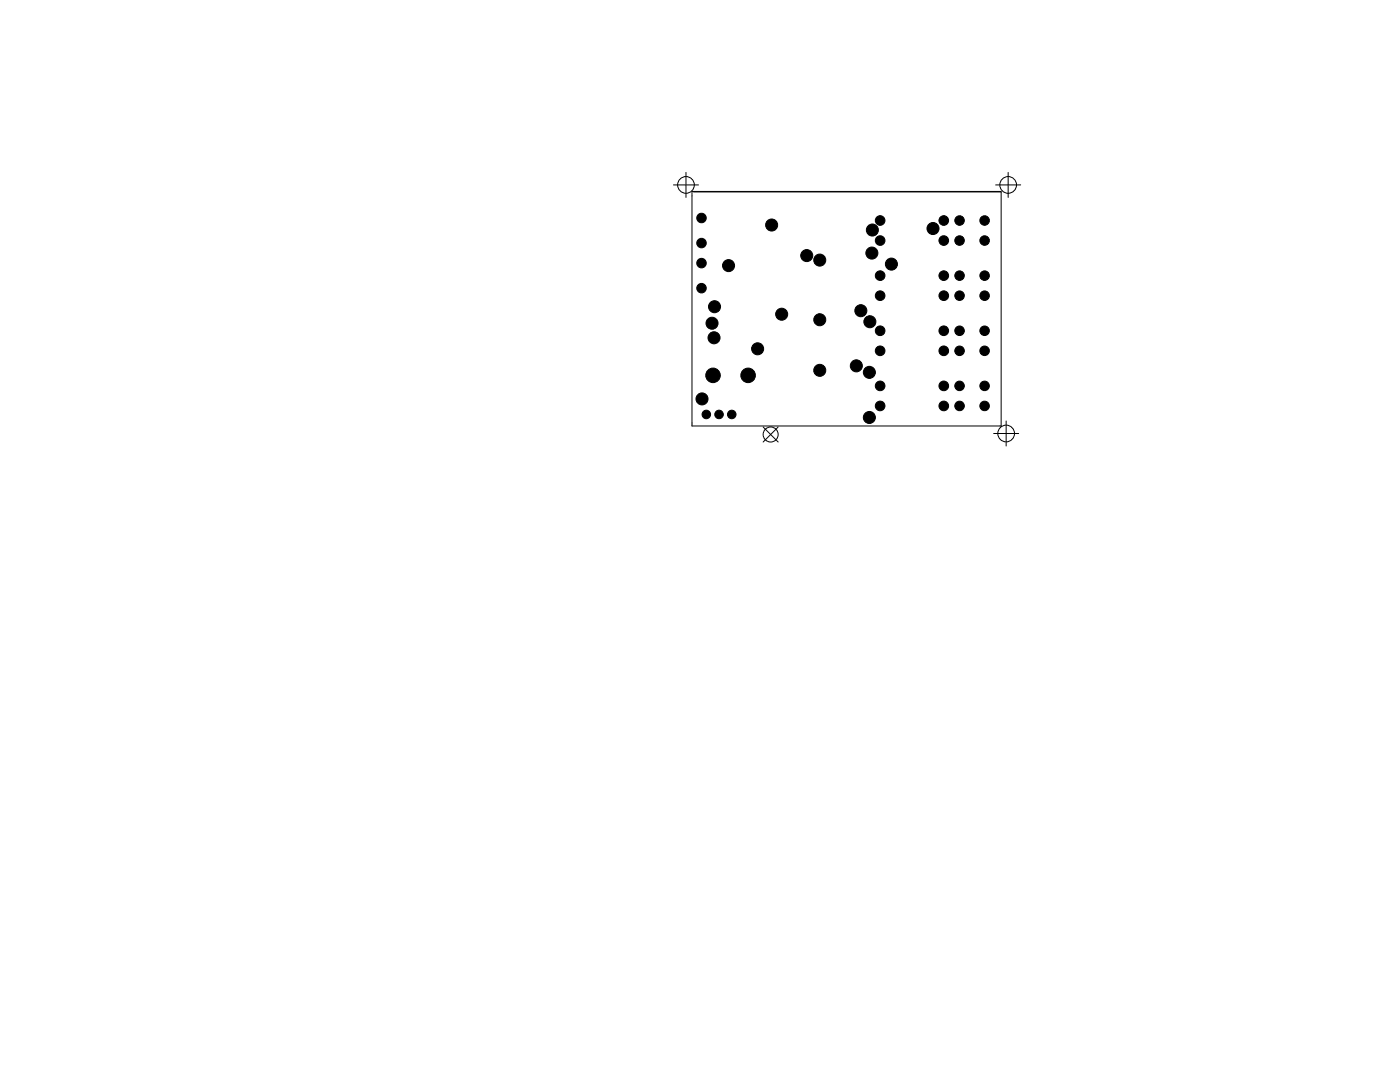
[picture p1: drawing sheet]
<svg xmlns="http://www.w3.org/2000/svg" width="279mm" height="216mm" viewBox="0 0 279 216" stroke-linecap="round" stroke-linejoin="round" font-family="sans-serif">
<g fill="none" stroke="#000" stroke-width=".2">
<path d="M134.4 36.9h5M136.9 34.4v5M198.7 36.9h5M199.8 38.2h-61.7v46.8h61.7v-46.7h-61.4M201.2 34.4v5M152.3 85.2l3 3M155.3 85.2l-3 3M198.3 86.5h5M200.8 84v5"/>
<circle cx="136.9" cy="36.9" r="1.67"/>
<circle cx="201.2" cy="36.9" r="1.67"/>
<circle cx="153.8" cy="86.7" r="1.5"/>
<circle cx="200.8" cy="86.5" r="1.67"/>
</g>
<g fill="#000" stroke="#000" stroke-width=".2">
<circle cx="140" cy="43.5" r=".95"/>
<circle cx="140" cy="48.5" r=".95"/>
<circle cx="140" cy="52.5" r=".95"/>
<circle cx="140" cy="57.5" r=".95"/>
<circle cx="145.4" cy="53" r="1.2"/>
<circle cx="154" cy="44.9" r="1.2"/>
<circle cx="161" cy="51" r="1.2"/>
<circle cx="163.6" cy="51.9" r="1.2"/>
<circle cx="174" cy="50.5" r="1.2"/>
<circle cx="174.1" cy="45.9" r="1.2"/>
<circle cx="175.6" cy="44" r=".96"/>
<circle cx="175.6" cy="55" r=".96"/>
<circle cx="175.6" cy="59" r=".96"/>
<circle cx="175.6" cy="48" r=".96"/>
<circle cx="177.9" cy="52.7" r="1.2"/>
<circle cx="186.2" cy="45.6" r="1.2"/>
<circle cx="188.3" cy="44" r=".96"/>
<circle cx="188.3" cy="55" r=".96"/>
<circle cx="188.3" cy="59" r=".96"/>
<circle cx="188.3" cy="48" r=".96"/>
<circle cx="191.5" cy="59" r=".95"/>
<circle cx="191.5" cy="55" r=".95"/>
<circle cx="191.5" cy="48" r=".95"/>
<circle cx="191.5" cy="44" r=".95"/>
<circle cx="196.5" cy="59" r=".95"/>
<circle cx="196.5" cy="55" r=".95"/>
<circle cx="196.5" cy="48" r=".95"/>
<circle cx="196.5" cy="44" r=".95"/>
<circle cx="140.1" cy="79.6" r="1.2"/>
<circle cx="142.1" cy="64.5" r="1.2"/>
<circle cx="142.3" cy="74.9" r="1.45"/>
<circle cx="142.5" cy="67.4" r="1.2"/>
<circle cx="142.6" cy="61.2" r="1.2"/>
<circle cx="149.3" cy="74.9" r="1.45"/>
<circle cx="151.2" cy="69.6" r="1.2"/>
<circle cx="156" cy="62.7" r="1.2"/>
<circle cx="163.6" cy="63.8" r="1.2"/>
<circle cx="163.6" cy="73.9" r="1.2"/>
<circle cx="170.9" cy="73" r="1.2"/>
<circle cx="171.8" cy="62" r="1.2"/>
<circle cx="173.5" cy="74.3" r="1.2"/>
<circle cx="173.6" cy="64.2" r="1.2"/>
<circle cx="175.6" cy="66" r=".96"/>
<circle cx="175.6" cy="70" r=".96"/>
<circle cx="175.6" cy="77" r=".96"/>
<circle cx="188.3" cy="77" r=".96"/>
<circle cx="188.3" cy="70" r=".96"/>
<circle cx="188.3" cy="66" r=".96"/>
<circle cx="191.5" cy="70" r=".95"/>
<circle cx="191.5" cy="77" r=".95"/>
<circle cx="191.5" cy="66" r=".95"/>
<circle cx="196.5" cy="70" r=".95"/>
<circle cx="196.5" cy="77" r=".95"/>
<circle cx="196.5" cy="66" r=".95"/>
<circle cx="141" cy="82.7" r=".85"/>
<circle cx="143.5" cy="82.7" r=".85"/>
<circle cx="146" cy="82.7" r=".85"/>
<circle cx="173.5" cy="83.3" r="1.2"/>
<circle cx="175.6" cy="81" r=".96"/>
<circle cx="188.3" cy="81" r=".96"/>
<circle cx="191.5" cy="81" r=".95"/>
<circle cx="196.5" cy="81" r=".95"/>
</g>
</svg>
